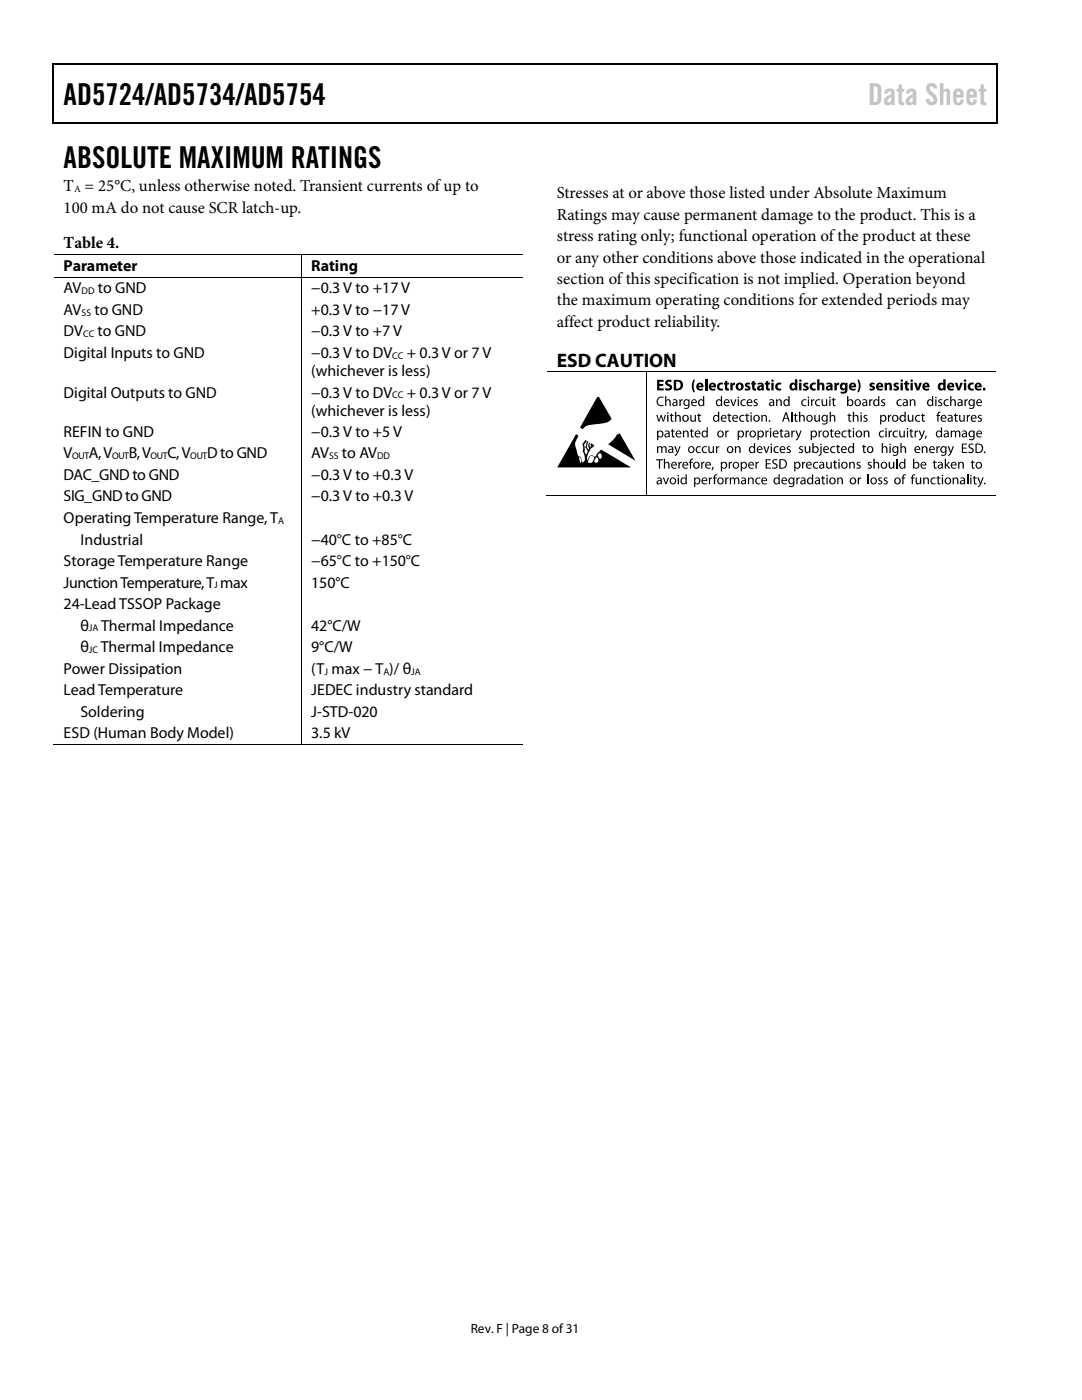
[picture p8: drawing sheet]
<svg xmlns="http://www.w3.org/2000/svg" width="216mm" height="279mm" viewBox="0 0 216 279" stroke-linecap="round" stroke-linejoin="round" font-family="sans-serif">
<defs><g id="words">
<g font-size="6">
<text x="12.7" y="20.9">AD5724/AD5734/AD5754</text>
<text x="12.7" y="33.6">ABSOLUTE MAXIMUM RATINGS</text>
</g>
<text font-size="6" fill="#c1c1c1" x="173.2" y="20.9">Data Sheet</text>
<text font-size="3.9" x="111.1" y="73.2">ESD CAUTION</text>
<g font-size="3.3">
<text x="12.7" y="38.1">T = 25°C, unless otherwise noted. Transient currents of up to</text>
<text x="111.1" y="39.5">Stresses at or above those listed under Absolute Maximum</text>
<text x="12.7" y="42.4">100 mA do not cause SCR latch-up.</text>
<text x="111.1" y="43.8">Ratings may cause permanent damage to the product. This is a</text>
<text x="12.7" y="49.5">Table 4.</text>
<text x="111.1" y="48.1">stress rating only; functional operation of the product at these</text>
<text x="111.1" y="52.4">or any other conditions above those indicated in the operational</text>
<text x="111.1" y="56.7">section of this specification is not implied. Operation beyond</text>
<text x="111.1" y="61">the maximum operating conditions for extended periods may</text>
<text x="111.1" y="65.2">affect product reliability.</text>
</g>
<g font-size="3.2">
<text x="12.7" y="54.1">Parameter</text>
<text x="12.7" y="58.5">AV</text>
<text x="19.5" y="58.5">to GND</text>
<text x="62.1" y="58.5">−0.3 V to +17 V</text>
<text x="62.1" y="54.1">Rating</text>
<text x="12.7" y="62.8">AV</text>
<text x="18.8" y="62.8">to GND</text>
<text x="62.1" y="62.8">+0.3 V to −17 V</text>
<text x="12.7" y="67.1">DV</text>
<text x="12.7" y="71.4">Digital Inputs to GND</text>
<text x="19.5" y="67.1">to GND</text>
<text x="62.1" y="67.1">−0.3 V to +7 V</text>
<text x="62.1" y="71.4">−0.3 V to DV</text>
<text x="81.2" y="71.4">+ 0.3 V or 7 V</text>
<text x="62.1" y="75.1">(whichever is less)</text>
<text x="12.7" y="79.3">Digital Outputs to GND</text>
<text x="62.1" y="79.3">−0.3 V to DV</text>
<text x="62.1" y="82.9">(whichever is less)</text>
<text x="81.2" y="79.3">+ 0.3 V or 7 V</text>
<text x="12.7" y="87.2">REFIN to GND</text>
<text x="62.1" y="87.2">−0.3 V to +5 V</text>
<text x="12.7" y="91.5">V</text>
<text x="12.7" y="95.8">DAC_GND to GND</text>
<text x="17.7" y="91.5">A, V</text>
<text x="25.7" y="91.5">B, V</text>
<text x="33.4" y="91.5">C, V</text>
<text x="41.3" y="91.5">D to GND</text>
<text x="62.1" y="91.5">AV</text>
<text x="62.1" y="95.8">−0.3 V to +0.3 V</text>
<text x="68.2" y="91.5">to AV</text>
<text x="12.7" y="100.1">SIG_GND to GND</text>
<text x="62.1" y="100.1">−0.3 V to +0.3 V</text>
<text x="12.7" y="104.4">Operating Temperature Range, T</text>
<text x="12.7" y="113">Storage Temperature Range</text>
<text x="16" y="108.7">Industrial</text>
<text x="62.1" y="108.7">−40°C to +85°C</text>
<text x="62.1" y="113">−65°C to +150°C</text>
<text x="12.7" y="117.3">JunctionTemperature, T max</text>
<text x="62.1" y="117.3">150°C</text>
<text x="12.7" y="121.6">24-Lead TSSOP Package</text>
<text x="16" y="125.9">θ</text>
<text x="20.2" y="125.9">Thermal Impedance</text>
<text x="62.1" y="125.9">42°C/W</text>
<text x="16" y="130.2">θ</text>
<text x="20.1" y="130.2">Thermal Impedance</text>
<text x="62.1" y="130.2">9°C/W</text>
<text x="12.7" y="134.5">Power Dissipation</text>
<text x="62.1" y="134.5">(T max − T )/ θ</text>
<text x="12.7" y="138.8">Lead Temperature</text>
<text x="16" y="143">Soldering</text>
<text x="62.1" y="138.8">JEDEC industry standard</text>
<text x="62.1" y="143">J-STD-020</text>
<text x="12.7" y="147.4">ESD (Human Body Model)</text>
<text x="62.1" y="147.4">3.5 kV</text>
</g>
<text font-size="2.7" x="93.9" y="266">Rev. F | Page 8 of31</text>
<g font-size="1.9">
<text x="14.8" y="38.3">A</text>
<text x="16.3" y="58.7">DD</text>
<text x="16.3" y="63">SS</text>
<text x="16.6" y="67.3">CC</text>
<text x="78.3" y="71.6">CC</text>
<text x="78.3" y="79.5">CC</text>
<text x="14.4" y="91.7">OUT</text>
<text x="22.4" y="91.7">OUT</text>
<text x="30.1" y="91.7">OUT</text>
<text x="38" y="91.7">OUT</text>
<text x="65.7" y="91.7">SS</text>
<text x="75.3" y="91.7">DD</text>
<text x="55.5" y="104.6">A</text>
<text x="42.7" y="117.4">J</text>
<text x="17.7" y="126">JA</text>
<text x="17.7" y="130.3">JC</text>
<text x="64.7" y="134.6">J</text>
<text x="76.5" y="134.6">A</text>
<text x="82" y="134.6">JA</text>
</g>
</g></defs>
<g fill="#000">
<path d="M10.5 12.7h.3v1h-.3zM10.5 12.7h.3v.3h-.3zM133.3 12.7h.3v.3h-.3zM198.8 12.7h.2v1h-.2zM198.8 12.7h.2v.3h-.2zM10.5 24.4h.3v.2h-.3zM133.1 24.4h.2v.2h-.2zM198.8 24.4h.2v.2h-.2zM60.1 50.7h.2v.2h-.2zM60.1 55.2h.2v.2h-.2zM128.8 74.1h.2v.2h-.2zM131.1 75.8h1.3v.4h-.8v.4h.8v.4h-.8v.5h.8v.4h-1.3z"/>
<path d="M132.7 79.1h.3v.8l.4-.2 .4 .2v1.1h-.2v-.9l-.3-.2-.3 .3v.8h-.3zM132.9 76l.6-.2 .5 .1-.1 .4-.6-.1-.1 .2 .2 .2a.72 .72 0 0 1 .7 .9 .72 .72 0 0 1-1.1 .4l-.3-.1 .1-.4 .7 .1 .1-.2-.1-.2a.69 .69 0 0 1-.7-.4 .69 .69 0 0 1 .1-.7zM138.4 75.8h.3a2.77 2.77 0 0 0 0 2.5 .72 .72 0 0 1-.6-.9v-.8zM140.6 75.7h.5v2.2h-.5zM143.3 76.6l.3-.2h.5h.2l-.1 .4a.45 .45 0 0 0-.7 .4 .45 .45 0 0 0 .7 .3l.1 .4a.82 .82 0 0 1-1.1-.2 .82 .82 0 0 1 .1-1.1zM144.7 76.1l.4-.1v.4h.4v.3h-.4l.1 .8h.3v.4h-.6l-.2-.2v-1h-.2v-.3h.2zM145.7 76.4h.4v.3l.3-.3h.3v.4h-.3l-.2 .2v.9h-.5zM145.7 79.7h.3l.3 1.1 .4-1.1h.3l-.6 1.3h-.2zM148.8 76.5l.4-.2 .5 .2-.1 .3-.5-.1v.2a.56 .56 0 0 1 .6 .7 .56 .56 0 0 1-.8 .3l-.3-.1 .1-.3 .5 .1v-.2l-.1-.1a.48 .48 0 0 1-.4-.6zM150.1 76.1l.5-.1v.4h.3v.3h-.3v.8h.3v.4h-.5l-.3-.2v-1h-.2v-.3h.2zM152.8 76.1l.5-.1v.4h.3v.3h-.3v.8h.3v.4h-.5l-.2-.2-.1-1h-.2v-.3h.2zM154.9 76.6l.3-.2h.5h.2l-.1 .4a.45 .45 0 0 0-.7 .3 .45 .45 0 0 0 .7 .4l.1 .4a.82 .82 0 0 1-1.1-.2 .82 .82 0 0 1 .1-1.1z"/>
<path d="M160.4 76.5l.5-.2 .4 .2-.1 .3-.4-.1v.2a.56 .56 0 0 1 .6 .7 .56 .56 0 0 1-.9 .3l-.3-.1 .1-.3 .6 .1v-.2l-.2-.1a.48 .48 0 0 1-.4-.6zM161.8 76.6l.3-.2h.5h.2l-.1 .4a.45 .45 0 0 0-.7 .3 .45 .45 0 0 0 .7 .4l.1 .4a.82 .82 0 0 1-1.1-.2 .82 .82 0 0 1 .1-1.1zM163.1 75.7h.4v.9a.55 .55 0 0 1 .7-.2 .55 .55 0 0 1 .3 .6v.9h-.5v-1l-.2-.2-.3 .3v.9h-.4zM166.2 79.4h.2v.3h.4v.2h-.4l.1 .9 .2 .1-.1 .2-.2-.1-.2-.2v-.9h-.2v-.2h.2zM166.5 76.4h.4v.3l.3-.3h.2v.4h-.2l-.2 .3v.8h-.5zM171 75.8a.72 .72 0 0 1 .7 .8v.8a.72 .72 0 0 1-.7 .9 2.77 2.77 0 0 0 0-2.5zM173.7 76.5l.4-.2 .4 .2v.3l-.5-.1v.2a.54 .54 0 0 1 .6 .6 .54 .54 0 0 1-.7 .5l-.4-.2v-.3l.4 .1 .2-.1-.4-.3a.43 .43 0 0 1 0-.7zM176.5 76.4h.4v.2l.1-.1a.56 .56 0 0 1 .7-.1 .56 .56 0 0 1 .3 .6v.9h-.5v-1l-.2-.2-.3 .3v.9h-.5zM178.5 76.5l.4-.2 .4 .2v.3l-.5-.1v.2a.54 .54 0 0 1 .6 .6 .54 .54 0 0 1-.7 .5l-.4-.2 .1-.3 .3 .1 .3-.1-.5-.3a.43 .43 0 0 1 0-.7zM180.6 76.1l.5-.1v.4h.3v.3h-.3v.8h.3v.4h-.5l-.2-.2-.1-1h-.2v-.3h.2zM182.4 76.4h.5l.3 1.1 .3-1.1h.5l-.6 1.5h-.5zM189.6 79.1h.2v.8l.5-.2 .4 .2v1.1h-.2v-.9l-.3-.2-.4 .3v.8h-.2z"/>
<path d="M190.5 76.4h.5l.3 1.1 .3-1.1h.5l-.6 1.5h-.4zM193.3 76.6l.3-.2h.5h.2l-.1 .4a.44 .44 0 0 0-.6 .3 .44 .44 0 0 0 .6 .4l.1 .4a.82 .82 0 0 1-1-.2 .82 .82 0 0 1 0-1.1zM119.3 79.2l2.8 4.4-.3 .2a3.7 3.7 0 0 1-2.7 .8l-.7 .1a2.24 2.24 0 0 0-2.1 1l-.6-.4 3-5.2zM123 86.8l.6-.3 3.2 5.5-5.4-3.3 1.1-1.1zM128.8 98.8h.2v.2h-.2zM131.1 89.1h.2v.2l.3-.2h.3l.2 .2 .3-.2h.4l.2 .5v.8h-.2v-1l-.3-.2-.3 .3v.9h-.3v-1l-.2-.2-.3 .3-.1 .9h-.2zM131 82.8h.2l.3 1.1 .3-1.1h.2l.4 1.1 .3-1.1h.2l-.4 1.4h-.3l-.3-1.1-.3 1.1h-.2zM130.9 91.7h1.4v.2h-.6v1.6h-.2v-1.6h-.6zM131.3 79.4l.7-.3 .4 .1v.2a.77 .77 0 0 0-1.1 .7 .77 .77 0 0 0 1.1 .7v.2a.98 .98 0 0 1-1.2-.3 .98 .98 0 0 1 .1-1.3zM132.5 91.5h.2v.9l.4-.2 .4 .2 .1 1.1h-.3v-.9l-.3-.3-.3 .4v.8h-.2zM132.2 95.3h.3l.4 1.1 .4-1.1h.2l-.5 1.3h-.2zM133.8 82.6l.3-.1v.3h.3v.2h-.3v.9l.3 .1-.1 .2h-.3l-.1-.3-.1-.9h-.2v-.2h.2z"/>
<path d="M134.1 85.7l.2-.1v.3h.3v.2h-.3v.9l.3 .1-.1 .2h-.2l-.2-.2v-1h-.3v-.2h.3zM134.7 82.2h.2v.8l.5-.2 .4 .2v1.2h-.2v-1l-.3-.2-.4 .3v.9h-.2zM134.5 89.1h.3l.4 1 .3-1h.3l-.7 1.6-.4 .3-.1-.2 .4-.4zM135.4 92.2h.2v.3l.4-.3v.2h-.2l-.2 .3v.8h-.2zM135.6 79.7h.2v.3l.4-.3v.2h-.2l-.2 .3v.8h-.2zM136.3 85.9h.2v.3l.1-.2a.49 .49 0 0 1 .7 .1l.1 1.2h-.2l-.1-1-.2-.2-.4 .3v.9h-.2zM137.8 91.7l.5-.1v.2h-.3l-.1 .1v.3h.3v.2h-.3v1.1h-.2v-1.1h-.2v-.2h.2zM137.8 85.7l.3-.1v.3h.3v.2h-.3v.9l.3 .1v.2h-.2a.36 .36 0 0 1-.4-.4v-.8h-.2v-.2h.2zM137.7 82.8h.3v1l.3 .2 .3-.2v-1h.3v1.4h-.3v-.3v.2a.47 .47 0 0 1-.8-.1zM139.3 82.6l.3-.1v.3h.3v.2h-.3v.9l.3 .1v.2h-.4l-.2-.3v-.9h-.2zM139 89.2l.5-.2 .4 .1-.1 .2a.51 .51 0 0 0-.8 .5 .51 .51 0 0 0 .8 .4v.2a.7 .7 0 0 1-.9-.2 .7 .7 0 0 1 .1-1zM139.9 92.2h.2v.3l.5-.3v.2l-.4 .3v.8h-.3z"/>
<path d="M140.2 89.2l.5-.2 .4 .1-.1 .2a.51 .51 0 0 0-.7 .4 .51 .51 0 0 0 .7 .5l.1 .2a.71 .71 0 0 1-1-.2 .71 .71 0 0 1 .1-1zM141.4 95.3h.2l.1 .3 .4-.3v.2l-.2 .1-.2 .2v.8h-.3zM142.1 93.2h.3l-.2 .6-.2 .1zM142.6 94.8l.5-.1v.2h-.3l-.1 .1v.3h.3v.2h-.3v1.1h-.3v-1.1h-.1v-.2h.1zM141.3 89.1h.3v.9l.3 .2 .3-.2v-.9h.3v1.3h-.2l-.1-.2v.1a.47 .47 0 0 1-.8-.1zM142.8 89.1h.3v.2l.4-.3v.3h-.2l-.2 .3v.8h-.2zM144.7 95.3h.2v.3l.2-.3h.3v.2l-.3 .1-.1 .2v.8h-.3zM144.7 85.9h.2v.3l.5-.3v.2l-.3 .1-.1 .3v.8h-.3zM145.4 92.2h.2v.3l.5-.3v.2l-.5 .3v.8h-.2zM145.3 82.6l.3-.1v.3h.3v.2h-.3v.9l.3 .1v.2h-.2a.36 .36 0 0 1-.4-.5v-.7h-.2v-.2h.2zM145.6 95.3h.2v.2l.3-.2h.3l.2 .2 .3-.2h.4l.2 .6v.7h-.2v-.9l-.3-.2-.3 .2v.9h-.3v-1a.3 .3 0 0 0-.3-.1 .3 .3 0 0 0-.2 .3v.8h-.3zM146.6 89.1h.2l.1 .2v-.1a.49 .49 0 0 1 .8 0l.1 1.2h-.3v-1l-.3-.2-.3 .3v.9h-.3z"/>
<path d="M147.7 83l.5-.2 .3 .1v.1a.51 .51 0 0 0-.8 .5 .51 .51 0 0 0 .8 .4v.2a.7 .7 0 0 1-.9-.2 .7 .7 0 0 1 .1-.9zM148.8 85.9h.2v.3l.2-.3h.2v.2l-.2 .1-.2 .3v.8h-.2zM147.9 79.9l.6-.2h.3l-.1 .2a.51 .51 0 0 0-.7 .5 .51 .51 0 0 0 .7 .4l.1 .2a.71 .71 0 0 1-.9-.2 .71 .71 0 0 1 0-.9zM148.9 82.6l.2-.1v.3h.4v.2h-.4l.1 .9 .3 .1-.1 .2h-.3l-.2-.3v-.9h-.2v-.2h.2zM149.2 95.3h.3v.2l.1-.1a.49 .49 0 0 1 .7 .1l.1 1.1h-.2l-.1-.9-.3-.2-.3 .2v.9h-.3zM150.4 79.9l.4-.2 .4 .1-.1 .1h-.4v.3a.48 .48 0 0 1 .5 .5 .48 .48 0 0 1-.7 .3h-.2l.1-.2 .3 .1 .3-.2-.3-.3a.4 .4 0 0 1-.3-.5zM150.7 92.2h.2l.1 .3 .4-.3v.2h-.2l-.2 .3v.8h-.2zM150.9 95.5l.5-.2h.3v.2a.51 .51 0 0 0-.8 .5 .51 .51 0 0 0 .8 .4v.2a.7 .7 0 0 1-.9-.2 .7 .7 0 0 1 .1-.9zM151.9 82.8h.2v.2l.1-.1a.48 .48 0 0 1 .8 .1v1.2h-.2v-1l-.3-.2-.3 .3v.9h-.3zM152.3 89.1h.3l.3 1.1 .4-1.1h.3l-.6 1.3h-.2zM152.7 85.9h.2l.1 .3 .4-.3v.2l-.3 .1-.1 .3v.8h-.3zM153.4 83.9h.3v.2h-.3z"/>
<path d="M152.8 91.7h1v.1h-.8v.7h.7v.2h-.7v.6h.8v.2h-1zM154.2 91.9a.79 .79 0 0 1 .9-.2l-.1 .2h-.5a.28 .28 0 0 0-.2 .2 .28 .28 0 0 0 .2 .3 .64 .64 0 0 1 .6 .8 .64 .64 0 0 1-1 .2v-.2a.39 .39 0 0 0 .7 .1 .39 .39 0 0 0-.2-.6 .54 .54 0 0 1-.4-.8zM154.8 79.7h.3v.2l.1-.1a.49 .49 0 0 1 .7 .1l.1 1.1h-.2l-.1-.9-.3-.2-.3 .2v.9h-.2zM154.5 89.2l.6-.2 .3 .1-.1 .2a.51 .51 0 0 0-.7 .4 .51 .51 0 0 0 .7 .5l.1 .2a.71 .71 0 0 1-.9-.2 .71 .71 0 0 1 0-1zM155.7 85.7l.3-.1v.3h.3v.2h-.3v.9l.3 .1-.1 .2h-.3l-.2-.2v-1h-.2v-.2h.2zM157 89.2l.4-.2 .4 .1-.1 .2h-.4v.2a.48 .48 0 0 1 .5 .6 .48 .48 0 0 1-.7 .3l-.2-.1 .1-.1h.3l.3-.2-.3-.2a.4 .4 0 0 1-.3-.6zM157.9 82.2h.2v2h-.2zM157.9 85.9h.2v.3l.5-.3v.2l-.3 .1-.1 .3-.1 .8h-.2zM158.6 82.6l.2-.1v.3h.4v.2h-.4l.1 .9 .3 .1-.1 .2h-.3l-.2-.3v-.9h-.2v-.2h.2zM158.9 95.3h.2v.3l.2-.3h.3v.2l-.3 .1-.2 .3v.7h-.2zM158.7 85.9h.3l.4 1.1 .3-1.1h.3l-.7 1.7-.5 .3v-.2a.46 .46 0 0 0 .4-.5zM159.4 82.2h.3v.8l.4-.2 .4 .2 .1 1.2h-.3v-1l-.3-.2-.3 .2v1h-.3z"/>
<path d="M159.5 89.2l.4-.2 .3 .1-.1 .2h-.4v.2l.2 .1a.41 .41 0 0 1 .3 .4 .41 .41 0 0 1-.2 .4l-.6-.1 .1-.1h.5v-.3l-.2-.1a.4 .4 0 0 1-.3-.6zM160 92.2h.2l.1 .3 .4-.3v.2h-.3l-.1 .3v.8h-.3zM160.1 79.9l.5-.2h.3v.2a.51 .51 0 0 0-.8 .5 .51 .51 0 0 0 .8 .4v.2a.7 .7 0 0 1-.9-.2 .7 .7 0 0 1 .1-.9zM160.6 89.1h.2v.9l.3 .2 .3-.3v-.8h.3v1.3h-.2v-.2l-.1 .1a.47 .47 0 0 1-.8-.1zM161.8 79.7h.2l.1 .3 .4-.3v.2h-.2l-.2 .3v.8h-.3zM162.4 92.4l.5-.2h.4l-.1 .2a.51 .51 0 0 0-.8 .5 .51 .51 0 0 0 .8 .4l.1 .2a.71 .71 0 0 1-1-.2 .71 .71 0 0 1 .1-.9zM163.3 85.9h.2l.1 .3 .4-.3v.2l-.3 .1-.1 .3v.8h-.3zM162.5 82.8h.2l.1 1 .2 .2 .4-.3v-.9h.2v1.4h-.2v-.3l-.1 .2a.47 .47 0 0 1-.8-.1zM162.8 79.9l.5-.2h.4l-.1 .2a.51 .51 0 0 0-.7 .5 .51 .51 0 0 0 .7 .4l.1 .2a.7 .7 0 0 1-1-.2 .7 .7 0 0 1 .1-.9zM164 95.1l.3-.1v.3h.3v.2h-.3v.9l.3 .1-.1 .2h-.3l-.1-.3-.1-.9h-.2v-.2h.2zM163.9 79.7h.3v1l.3 .2 .3-.3v-.9h.3v1.3h-.2l-.1-.2-.1 .1a.46 .46 0 0 1-.7-.1zM165.6 82.2h.2v.8l.4-.2 .4 .2 .1 1.2h-.3v-1l-.3-.2-.3 .3v.9h-.2z"/>
<path d="M164.8 92.2h.3v.9l.3 .2 .3-.2v-.9h.3v1.3h-.2l-.1-.2v.1a.46 .46 0 0 1-.8-.1zM165.8 85.7l.2-.1v.3h.4v.2h-.4v.9l.3 .1 .1 .2h-.3a.36 .36 0 0 1-.3-.4v-.8h-.2v-.2h.2zM165.8 89.2l.5-.2 .4 .1-.1 .2a.51 .51 0 0 0-.7 .5 .51 .51 0 0 0 .7 .4l.1 .2a.71 .71 0 0 1-1-.2 .71 .71 0 0 1 .1-1zM166.4 91.9h.3v.3h.3v.2h-.3v.9h.3v.2h-.4l-.2-.2v-.9h-.2zM167 95.3h.3v.2l.1-.1a.49 .49 0 0 1 .7 .1l.1 1.1h-.3v-.9l-.3-.2-.3 .3v.8h-.2zM167 88.8l.3-.1v.4h.3v.1h-.3v1h.3l-.1 .2h-.3l-.1-.2-.1-1h-.2v-.1h.2zM168.1 86.1l.5-.2 .4 .1-.1 .2a.51 .51 0 0 0-.8 .4 .51 .51 0 0 0 .8 .5v.1a.7 .7 0 0 1-.9-.2 .7 .7 0 0 1 .1-.9zM169.4 92.2h.2l.1 .2 .1-.1a.48 .48 0 0 1 .7 .1l.1 1.1h-.3v-.9l-.3-.3-.3 .4v.8h-.2zM169.3 82.6l.2-.1v.3h.4v.2h-.4l.1 .9 .3 .1v.2h-.4l-.2-.3v-.9h-.2zM169.3 85.7l.3-.1v.3h.3v.2h-.3v.9l.3 .1-.1 .2h-.3l-.2-.2v-1h-.2v-.2h.2zM170.2 82.2h.2v.8l.4-.2 .4 .2 .1 1.2h-.2l-.1-1-.3-.2-.3 .2v1h-.2zM171 92.3l.4-.1h.3v.2h-.5v.2a.48 .48 0 0 1 .6 .6 .48 .48 0 0 1-.7 .3h-.2v-.2l.4 .1 .2-.2-.5-.5z"/>
<path d="M171.2 95.3h.2v.3l.4-.3v.2l-.2 .1-.2 .2v.8h-.2zM172.4 83l.3-.2 .4 .1-.1 .1h-.4v.3l.2 .1a.41 .41 0 0 1 .3 .3 .41 .41 0 0 1-.2 .4h-.6v-.2h.5v-.2l-.2-.1a.4 .4 0 0 1-.2-.6zM172.3 85.9h.2l.1 .3v-.2a.49 .49 0 0 1 .8 .1l.1 1.2h-.3v-1l-.3-.2-.3 .3v.9h-.3zM172.2 88.8l.3-.1v.4h.3v.1h-.3v1h.3l-.1 .2h-.3l-.1-.2-.1-1h-.2v-.1h.2zM173.1 94.7h.3v1.9h-.3zM173.2 92.3l.4-.1h.3v.2h-.5v.2a.47 .47 0 0 1 .6 .6 .47 .47 0 0 1-.7 .3h-.2l.1-.2 .3 .1 .2-.2-.5-.5zM173.4 79.7h.3v.3l.4-.3v.2h-.2l-.2 .3v.8h-.3zM174.3 91.5h.2v.9l.5-.2 .3 .2 .1 1.1h-.2v-.9l-.3-.3-.4 .3v.9h-.2zM175.3 95.5l.4-.2 .3 .1v.1h-.5v.3a.48 .48 0 0 1 .6 .5 .48 .48 0 0 1-.7 .4l-.2-.1 .1-.2 .3 .1 .2-.2-.2-.2a.4 .4 0 0 1-.3-.6zM175.9 79.9l.4-.2 .3 .1-.1 .1h-.4v.3l.2 .1a.41 .41 0 0 1 .3 .3 .41 .41 0 0 1-.2 .4h-.6v-.2h.5l.1-.3-.2-.1a.4 .4 0 0 1-.3-.5zM175.9 88.4h.3v.9l.4-.3 .4 .2 .1 1.2h-.3v-1l-.3-.2-.3 .3v.9h-.3zM176.4 95.5l.4-.2 .3 .1-.1 .1h-.4v.3l.2 .1a.41 .41 0 0 1 .3 .3 .41 .41 0 0 1-.2 .4h-.6v-.2h.6v-.2l-.2-.1a.4 .4 0 0 1-.3-.6z"/>
<path d="M175.6 86.1l.5-.2 .3 .1-.1 .2a.51 .51 0 0 0-.7 .4 .51 .51 0 0 0 .7 .5l.1 .1a.7 .7 0 0 1-.9-.2 .7 .7 0 0 1 .1-.9zM177.2 82.8h.2v.3l.4-.3v.2l-.2 .1-.2 .3v.8h-.2zM177.3 85.9h.2l.1 .3 .2-.3h.2v.2l-.3 .1-.1 .3v.8h-.3zM177.3 92.2h.3v.9l.3 .2 .3-.2v-.9h.3v1.3h-.3v-.2l-.1 .1a.47 .47 0 0 1-.7-.1zM178.8 91.5h.3v2h-.3zM178.3 86.1l.5-.2 .3 .1v.2a.51 .51 0 0 0-.7 .4 .51 .51 0 0 0 .7 .5v.1a.71 .71 0 0 1-.9-.1 .71 .71 0 0 1 .1-1zM179.7 88.4h.2v.9l.4-.3 .4 .2 .1 1.2h-.3v-1l-.3-.2-.3 .3v.9h-.2zM179.1 79.9l.5-.2h.3v.2a.51 .51 0 0 0-.8 .5 .51 .51 0 0 0 .8 .4v.2a.71 .71 0 0 1-.9-.2 .71 .71 0 0 1 .1-.9zM180.2 94.8l.5-.1v.2h-.3l-.1 .1v.3h.3v.2h-.3v1.1h-.2v-1.1h-.2v-.2h.2zM179.4 85.9h.3v1l.3 .2 .3-.2v-1h.2l.1 1.4h-.2l-.1-.2-.1 .1a.46 .46 0 0 1-.7-.1zM181.5 79.7h.2l.1 .2v-.1a.48 .48 0 0 1 .8 .1l.1 1.1h-.3v-.9l-.3-.2-.3 .3v.8h-.3zM181.6 85.7l.3-.1v.3h.3v.2h-.3v.9l.3 .1v.2h-.3l-.2-.2-.1-1h-.1z"/>
<path d="M182.1 94.8l.5-.1v.2h-.3l-.1 .1v.3h.3v.2h-.3v1.1h-.3v-1.1h-.2v-.2h.2zM181.1 82.8h.3v1l.3 .2 .3-.3v-.9h.3v1.4h-.3v-.3l-.1 .2a.46 .46 0 0 1-.7-.1zM182.5 85.9h.2v.3l.5-.3v.2l-.3 .1-.1 .3-.1 .8h-.2zM183.3 85.9h.3l.4 1.1 .3-1.1h.3l-.7 1.7-.5 .3v-.2a.46 .46 0 0 0 .4-.5zM182.7 83l.6-.2 .3 .1-.1 .1a.51 .51 0 0 0-.7 .5 .51 .51 0 0 0 .8 .4v.2a.71 .71 0 0 1-.9-.2 .71 .71 0 0 1 0-.9zM182.7 95.3h.2l.1 1 .2 .2 .4-.3v-.9h.2v1.3h-.2v-.2l-.1 .1a.46 .46 0 0 1-.7 0zM183.9 89.1h.2v.2l.1-.1a.49 .49 0 0 1 .8 0l.1 1.2h-.3v-1l-.3-.2-.3 .3v.9h-.3zM184 82.6l.2-.1v.3h.4v.2h-.4v.9l.3 .1 .1 .2h-.3a.36 .36 0 0 1-.3-.5v-.7h-.2v-.2h.2zM184.2 95.3h.2v.2l.1-.1a.48 .48 0 0 1 .8 .1l.1 1.1h-.3v-.9l-.3-.2-.3 .2v.9h-.3zM184.7 86.9h.2l-.2 .7h-.2zM186.3 91.9h.3v.3h.3v.2h-.3v.9h.3v.2h-.4l-.2-.2v-.9h-.2zM185.9 95.5l.5-.2h.3l-.1 .2a.51 .51 0 0 0-.7 .5 .51 .51 0 0 0 .8 .4v.2a.71 .71 0 0 1-.9-.2 .71 .71 0 0 1 .1-.9z"/>
<path d="M186.8 89.1h.2l.1 .2 .4-.3v.3h-.2l-.2 .3v.8h-.3zM187.2 82.3l.5-.1v.2h-.3l-.1 .2v.2h.3v.2h-.3v1.2h-.3v-1.2h-.2v-.2h.2zM187.3 79.9l.4-.2 .3 .1-.1 .1h-.4v.3l.2 .1a.41 .41 0 0 1 .3 .3 .41 .41 0 0 1-.2 .4h-.6v-.2h.5l.1-.3-.2-.1a.4 .4 0 0 1-.3-.5zM187.1 95.1l.2-.1v.3h.4v.2h-.4l.1 .9 .2 .1 .1 .1-.3 .1a.36 .36 0 0 1-.3-.5v-.7h-.2v-.2h.2zM188.5 91.5h.3v1.3l.5-.6h.3l-.6 .5 .6 .8h-.3l-.4-.6-.1 .1v.5h-.3zM188.5 79.9l.5-.2h.3v.2a.51 .51 0 0 0-.8 .5 .51 .51 0 0 0 .8 .4v.2a.71 .71 0 0 1-.9-.2 .71 .71 0 0 1 .1-.9zM189.1 89.1h.3l.3 1 .4-1h.3l-.6 1.3-.6 .6v-.2l.4-.4zM189.7 85.9h.2v.2l.3-.2h.3l.2 .3 .3-.3 .4 .1 .2 .5v.8h-.2v-1l-.3-.2-.3 .3v.9h-.3v-1l-.2-.2-.4 .3v.9h-.2zM190.1 95.3h.2v.2l.1-.1a.48 .48 0 0 1 .8 .1v1.1h-.2v-.9l-.3-.2-.3 .2-.1 .9h-.2zM190.5 82.6l.3-.1v.3h.3v.2h-.3v.9l.3 .1-.1 .2h-.3l-.1-.3-.1-.9h-.2v-.2h.2zM191.2 92.2h.2v.2l.1-.1a.49 .49 0 0 1 .7 .1l.1 1.1h-.2v-.9l-.3-.3-.4 .4v.8h-.2zM192.4 79.7h.3v.3l.4-.3v.2l-.4 .3v.8h-.2z"/>
<path d="M191.4 82.8h.2l.1 1 .2 .2 .4-.3v-.9h.2v1.4h-.2v-.3l-.1 .2a.46 .46 0 0 1-.7-.1zM191.9 88.5h1v.2h-.7v.6h.7v.2h-.7v.7h.8v.2h-1.1zM192.9 82.8h.2v.3l.5-.3v.2l-.3 .1-.1 .3v.8h-.3zM193 94.7h.2v1.9h-.2zM193.3 88.8a.76 .76 0 0 1 .9-.2v.2l-.4-.1-.3 .2 .1 .3a.64 .64 0 0 1 .7 .9 .64 .64 0 0 1-1.1 .2l.1-.2a.39 .39 0 0 0 .6 .1 .39 .39 0 0 0-.2-.6 .54 .54 0 0 1-.4-.8zM193.9 91.9h.2v.3h.4v.2h-.4l.1 .9h.3l-.1 .2h-.3l-.2-.2v-.9h-.2v-.2h.2zM194.3 95.1l.3-.1v.3h.3v.2h-.3v.9l.3 .1-.1 .2h-.3l-.2-.3v-.9h-.2v-.2h.2zM195.2 83l.4-.2 .3 .1-.1 .1h-.4v.3a.48 .48 0 0 1 .5 .5 .48 .48 0 0 1-.7 .4l-.1-.1v-.2l.4 .1 .2-.2-.6-.5zM195 95.3h.3l.4 1.1 .3-1.1h.3l-.5 1.4-.6 .6-.1-.2 .4-.5zM196.4 90.1h.2v.3h-.2zM196.4 96.4h.2v.2h-.2zM60.1 148.5h.2v.2h-.2z"/>
<path d="M134.4 75.8a1.5 1.5 0 0 1 1.9 .7 1.24 1.24 0 0 1-1.7 1.4h-.2zM134.9 76.2v1.4a.71 .71 0 0 0 .9-.7 .71 .71 0 0 0-.9-.7z"/>
<path d="M139.1 76.6a.72 .72 0 0 1 .9-.2 .72 .72 0 0 1 .3 .9h-.9a.53 .53 0 0 0 .8 .2l.1 .3a.86 .86 0 0 1-1.1-.1 .86 .86 0 0 1-.1-1.1zM139.5 76.7l-.1 .3h.5l-.1-.3z"/>
<path d="M139.5 79.9l.4-.2 .4 .2v-.8h.2v1.9h-.2v-.2a.61 .61 0 0 1-.8 .1 .61 .61 0 0 1-.2-.8zM139.7 79.9a.5 .5 0 0 0-.2 .6 .5 .5 0 0 0 .6 .3l.1-.1a.49 .49 0 0 0 .1-.5 .49 .49 0 0 0-.6-.3z"/>
<path d="M141.6 76.6a.72 .72 0 0 1 .9-.2 .72 .72 0 0 1 .3 .9h-.9l.2 .3 .6-.1 .1 .3a.86 .86 0 0 1-1.1-.1 .86 .86 0 0 1-.1-1.1zM142 76.7l-.1 .3h.5l-.1-.3z"/>
<path d="M143 79.9l.4-.2 .4 .2v-.8h.3v1.9h-.2v-.2a.61 .61 0 0 1-.9 .1 .61 .61 0 0 1-.1-.8zM143.3 79.9a.5 .5 0 0 0-.2 .6 .5 .5 0 0 0 .5 .3 .5 .5 0 0 0 .2-.6 .5 .5 0 0 0-.5-.3z"/>
<path d="M147.2 79.2h.2v.2h-.2zM147.2 79.7h.2v1.3h-.2z"/>
<path d="M146.8 77.1a.81 .81 0 0 1 1.6 0 .81 .81 0 0 1-1.6 0zM147.4 76.8l-.1 .1a.47 .47 0 0 0 .3 .7 .43 .43 0 0 0 .3-.5 .43 .43 0 0 0-.5-.3z"/>
<path d="M151.2 76.5l.3-.1a.65 .65 0 0 1 .9 .6l.1 .9h-.5v-.1a.51 .51 0 0 1-.8 0 .51 .51 0 0 1 .1-.8l.6-.2-.2-.1-.5 .1zM151.6 77.3l-.1 .1 .2 .2 .3-.2v-.2z"/>
<path d="M154 75.8h.3v.3h-.3zM153.9 76.4h.5v1.5h-.5z"/>
<path d="M156.5 79.9l.4-.2 .4 .2v-.8h.3v1.9h-.3v-.2a.61 .61 0 0 1-.8 .1 .61 .61 0 0 1-.2-.8zM156.7 79.9a.5 .5 0 0 0-.2 .6 .5 .5 0 0 0 .6 .3 .5 .5 0 0 0 .2-.6 .5 .5 0 0 0-.6-.3z"/>
<path d="M157.7 76.6l.5-.3 .4 .2v-.8h.5v2.2h-.4v-.2a.64 .64 0 0 1-.8 .2 .64 .64 0 0 1-.4-.7zM158.1 76.8a.41 .41 0 0 0-.1 .5 .41 .41 0 0 0 .5 .2 .43 .43 0 0 0 .1-.5 .43 .43 0 0 0-.5-.2z"/>
<path d="M159.5 75.8h.4v.3h-.4zM159.5 76.4h.4v1.5h-.4z"/>
<path d="M161.2 79.3a.15 .15 0 0 1 .3 0 .15 .15 0 0 1-.3 0zM161.2 79.7h.2v1.3h-.2z"/>
<path d="M165.4 79.3a.15 .15 0 0 1 .3 0 .15 .15 0 0 1-.3 0zM165.5 79.7h.2v1.3h-.2z"/>
<path d="M164.9 76.5l.3-.1a.66 .66 0 0 1 .9 .6l.1 .9h-.5v-.1a.52 .52 0 0 1-.9-.1 .52 .52 0 0 1 .5-.8l.3-.1-.2-.1-.4 .1zM165.3 77.3v.3h.1l.3-.2v-.2z"/>
<path d="M169 79.1h.3v.8a.61 .61 0 0 1 .8-.1 .61 .61 0 0 1 .1 .9 .55 .55 0 0 1-.4 .4 .55 .55 0 0 1-.6-.3v.2h-.2zM169.4 80a.49 .49 0 0 0-.1 .6 .49 .49 0 0 0 .6 .2 .5 .5 0 0 0 .2-.6 .5 .5 0 0 0-.6-.3z"/>
<path d="M167.8 76.6a.58 .58 0 0 1 .9 0v-.2h.4v.4a1.76 1.76 0 0 1-.2 1.6l-.7 .2-.5-.1 .1-.4 .3 .1a.42 .42 0 0 0 .4-.1 .42 .42 0 0 0 .1-.4 .67 .67 0 0 1-.9 0 .67 .67 0 0 1-.1-.9zM168.2 76.8l-.1 .1a.44 .44 0 0 0 .3 .7 .41 .41 0 0 0 .3-.5 .41 .41 0 0 0-.5-.3z"/>
<path d="M169.6 76.6a.72 .72 0 0 1 .9-.2 .72 .72 0 0 1 .3 .9h-1a.53 .53 0 0 0 .9 .2v.3a.86 .86 0 0 1-1.1-.1 .86 .86 0 0 1 0-1.1zM170 76.7l-.2 .3h.6l-.1-.3z"/>
<path d="M175 76.6a.72 .72 0 0 1 .9-.2 .72 .72 0 0 1 .3 .9h-1a.53 .53 0 0 0 .9 .2l.1 .3a.86 .86 0 0 1-1.2-.1 .86 .86 0 0 1 0-1.1zM175.4 76.7l-.2 .3h.6l-.1-.3z"/>
<path d="M174.4 79.9l.4-.2 .4 .2v-.8h.3v1.9h-.2l-.1-.2a.61 .61 0 0 1-.8 .1 .61 .61 0 0 1-.1-.8zM174.7 79.9a.5 .5 0 0 0-.2 .6 .5 .5 0 0 0 .5 .3 .5 .5 0 0 0 .2-.6 .5 .5 0 0 0-.5-.3z"/>
<path d="M179.7 75.8h.4v.3h-.4zM179.7 76.4h.5v1.5h-.5z"/>
<path d="M181.7 75.8h.4v.3h-.4zM181.7 76.4h.4v1.5h-.4z"/>
<path d="M184.2 76.6a.72 .72 0 0 1 .9-.2 .72 .72 0 0 1 .4 .9h-1a.53 .53 0 0 0 .8 .2l.1 .3a.86 .86 0 0 1-1.1-.1 .86 .86 0 0 1-.1-1.1zM184.6 76.7l-.1 .3h.6l-.2-.3z"/>
<path d="M185.1 79.9l.5-.2 .4 .2v-.8h.2v1.9h-.2v-.2a.61 .61 0 0 1-.9 .1 .61 .61 0 0 1-.1-.8zM185.4 79.9a.5 .5 0 0 0-.2 .6 .5 .5 0 0 0 .6 .3 .5 .5 0 0 0 .2-.6 .5 .5 0 0 0-.6-.3z"/>
<path d="M186.6 79.3a.15 .15 0 0 1 .3 0 .15 .15 0 0 1-.3 0zM186.6 79.7h.3v1.3h-.3z"/>
<path d="M187.3 76.6l.5-.3 .4 .2v-.8h.5v2.2h-.4v-.2a.7 .7 0 0 1-1 .1 .7 .7 0 0 1-.1-1zM187.8 76.8l-.2 .1a.44 .44 0 0 0 .3 .7 .42 .42 0 0 0 .3-.5 .42 .42 0 0 0-.4-.3z"/>
<path d="M189.2 76.6a.72 .72 0 0 1 .9-.2 .72 .72 0 0 1 .3 .9h-1a.53 .53 0 0 0 .9 .2v.3a.86 .86 0 0 1-1.1-.1 .86 .86 0 0 1 0-1.1zM189.6 76.7l-.2 .3h.6l-.1-.3z"/>
<path d="M192.4 75.8h.3v.3h-.3zM192.3 76.4h.5v1.5h-.5z"/>
<path d="M194.6 76.6a.72 .72 0 0 1 1-.2 .72 .72 0 0 1 .3 .9h-1l.2 .3 .7-.1v.3a.86 .86 0 0 1-1.1-.1 .86 .86 0 0 1-.1-1.1zM195 76.7l-.1 .3h.6l-.1-.3z"/>
<path d="M115 86.6l-3.8 6.7h14.7l-5.9-3.5-.8 .6-.5 .8-.1-.1a.72 .72 0 0 0-.8-.2 .72 .72 0 0 0-.5 .7l-.1 .3a2.91 2.91 0 0 1 1.3-2.8l.1-.2-.7-.4v.6l-.1 .2-.2-.3 .1-.7-.3 .3v.5l.2 .4-.2 .2-.1-.1a.67 .67 0 0 1-.1-1l.3-.4-.3-.1-.4 1.1 .2 .3a.72 .72 0 0 1-.1 1.2l-.2-.4v-.9a.82 .82 0 0 1 .3-1.2l.1-.2-.3-.2-.6 .8 .2 .7-.1 .8 .3 .8a1.05 1.05 0 0 1-.4 1.4l-.4-1.2a.8 .8 0 0 1-.7-.9l-.1-.4a2.17 2.17 0 0 1 .3-2.6 .43 .43 0 0 0-.3-.6zM115.6 91.2h.2l.1 .4 .1 .6-.2 .2zM117.9 91a.59 .59 0 0 1 .6 .3 .59 .59 0 0 1-.2 .8 .6 .6 0 0 1-1 .1l.2-.6zM119 91.2a.52 .52 0 0 1 .4 .8 .52 .52 0 0 1-.8 .2zM119.3 90.7l.4-.3a.7 .7 0 0 1 0 1.2l-.4-.7z"/>
<path d="M131.1 85.9h.2v.3a.61 .61 0 0 1 .9-.2 .61 .61 0 0 1 .1 .9 .54 .54 0 0 1-.4 .4 .54 .54 0 0 1-.5-.2v.7h-.3zM131.4 86.2a.49 .49 0 0 0 0 .7 .49 .49 0 0 0 .6 .2 .51 .51 0 0 0 .1-.7 .51 .51 0 0 0-.5-.3z"/>
<path d="M131.1 95.4l.1-.1a.58 .58 0 0 1 .9 .5v.8h-.2l-.1-.1a.43 .43 0 0 1-.6 .1 .43 .43 0 0 1 0-.7l.6-.1v-.2a.42 .42 0 0 0-.6 0zM131.3 96.1v.3h.4l.1-.4z"/>
<path d="M133.1 82.4a.15 .15 0 0 1 .3 0 .15 .15 0 0 1-.3 0zM133.1 82.8h.3v1.4h-.3z"/>
<path d="M132.7 86h.1a.58 .58 0 0 1 .8 .5v.8h-.2v-.2a.43 .43 0 0 1-.6 .1 .43 .43 0 0 1 0-.6l.6-.2v-.1a.41 .41 0 0 0-.7-.1zM132.9 86.7v.4h.4l.1-.2v-.3z"/>
<path d="M134.1 92.4a.57 .57 0 0 1 .7-.2 .57 .57 0 0 1 .3 .7h-1a.53 .53 0 0 0 .9 .4v.2a.73 .73 0 0 1-.9-.2 .73 .73 0 0 1 0-.9zM134.3 92.4l-.2 .3h.7l-.1-.3z"/>
<path d="M133.6 96a.7 .7 0 0 1 1.4 0 .7 .7 0 0 1-1.4 0zM134 95.5a.5 .5 0 0 0-.1 .7 .5 .5 0 0 0 .6 .2 .5 .5 0 0 0 .2-.6 .5 .5 0 0 0-.7-.3z"/>
<path d="M133.4 89.1h.1a.58 .58 0 0 1 .9 .5v.8h-.3v-.2a.43 .43 0 0 1-.6 .2 .43 .43 0 0 1 0-.7l.6-.1v-.2a.41 .41 0 0 0-.6-.1zM133.6 89.8v.4h.4l.1-.2v-.3z"/>
<path d="M135 86.1a.58 .58 0 0 1 .7-.1 .58 .58 0 0 1 .3 .6h-1l.3 .5h.6v.1a.74 .74 0 0 1-.9-.1 .74 .74 0 0 1 0-1zM135.2 86.1l-.2 .4h.7l-.1-.4z"/>
<path d="M134.2 79.8l.2-.1a.57 .57 0 0 1 .8 .5v.8h-.2v-.1a.43 .43 0 0 1-.7 .1 .43 .43 0 0 1 0-.7l.6-.1v-.2a.41 .41 0 0 0-.6-.1zM134.5 80.5l-.1 .3h.4l.1-.1v-.3z"/>
<path d="M135.2 94.9a.15 .15 0 0 1 .3 0 .15 .15 0 0 1-.3 0zM135.2 95.3h.3v1.3h-.3z"/>
<path d="M136.3 92.4a.58 .58 0 0 1 .7-.2 .58 .58 0 0 1 .3 .7h-.9l.2 .4h.6v.2a.73 .73 0 0 1-.9-.2 .73 .73 0 0 1 0-.9zM136.6 92.4l-.2 .3h.7l-.1-.3z"/>
<path d="M136.1 83.5a.7 .7 0 0 1 1.4 0 .7 .7 0 0 1-1.4 0zM136.6 83a.5 .5 0 0 0-.2 .7 .5 .5 0 0 0 .6 .2 .5 .5 0 0 0 .2-.6 .5 .5 0 0 0-.6-.3z"/>
<path d="M136 95.5l.4-.2 .4 .2v-.8h.2v1.9h-.2v-.2a.61 .61 0 0 1-.8 .1 .61 .61 0 0 1-.2-.8zM136.2 95.5a.5 .5 0 0 0-.2 .6 .5 .5 0 0 0 .6 .4 .5 .5 0 0 0 .2-.7 .5 .5 0 0 0-.6-.3z"/>
<path d="M136.5 79.9a.51 .51 0 0 1 .9 0v-.2h.2v.4a1.68 1.68 0 0 1-.2 1.4l-.6 .1-.3-.1v-.2a.5 .5 0 0 0 .6 .1 .5 .5 0 0 0 .3-.6 .6 .6 0 0 1-.9 .1 .6 .6 0 0 1-.1-.8zM136.8 79.9a.49 .49 0 0 0-.2 .6 .49 .49 0 0 0 .5 .3 .49 .49 0 0 0 .3-.6 .49 .49 0 0 0-.6-.3z"/>
<path d="M137.3 89.8a.69 .69 0 0 1 1.3 0 .69 .69 0 0 1-1.3 0zM137.7 89.3a.5 .5 0 0 0-.2 .6 .5 .5 0 0 0 .6 .3 .5 .5 0 0 0 .2-.7 .5 .5 0 0 0-.6-.2z"/>
<path d="M138.1 79.9a.57 .57 0 0 1 .7-.2 .57 .57 0 0 1 .3 .7h-1l.3 .4h.5l.1 .2a.73 .73 0 0 1-1-.2 .73 .73 0 0 1 .1-.9zM138.3 79.9l-.2 .3h.7l-.1-.3z"/>
<path d="M138.5 95.3h.2v.2a.62 .62 0 0 1 .9-.1 .62 .62 0 0 1 .1 .9 .54 .54 0 0 1-.4 .4 .54 .54 0 0 1-.6-.2v.7h-.2zM138.8 95.6a.5 .5 0 0 0 0 .6 .5 .5 0 0 0 .5 .2 .5 .5 0 0 0 .2-.6 .5 .5 0 0 0-.5-.3z"/>
<path d="M138.8 86.1a.57 .57 0 0 1 .7-.1 .57 .57 0 0 1 .3 .6h-1l.3 .5h.6v.1a.73 .73 0 0 1-1-.1 .73 .73 0 0 1 .1-1zM139 86.1l-.2 .4h.7l-.1-.4z"/>
<path d="M138.3 92.9a.7 .7 0 0 1 1.4 0 .7 .7 0 0 1-1.4 0zM138.7 92.4a.5 .5 0 0 0-.1 .6 .5 .5 0 0 0 .6 .3 .5 .5 0 0 0 .1-.6 .5 .5 0 0 0-.6-.3z"/>
<path d="M140.1 95.5a.58 .58 0 0 1 .7-.2 .58 .58 0 0 1 .3 .7h-.9l.2 .4h.6l.1 .2a.73 .73 0 0 1-1-.2 .73 .73 0 0 1 0-.9zM140.4 95.5l-.2 .3h.7l-.1-.3z"/>
<path d="M140.9 92.4a.58 .58 0 0 1 .7-.2 .58 .58 0 0 1 .3 .7h-1l.3 .4h.6v.2a.73 .73 0 0 1-1-.2 .73 .73 0 0 1 .1-.9zM141.1 92.4l-.2 .3h.7l-.1-.3z"/>
<path d="M140.2 86.1l.4-.2 .4 .2v-.8h.2v2h-.2v-.2a.61 .61 0 0 1-.8 .1 .61 .61 0 0 1-.2-.9zM140.4 86.2a.5 .5 0 0 0-.2 .6 .5 .5 0 0 0 .6 .3 .5 .5 0 0 0 .2-.6 .5 .5 0 0 0-.6-.3z"/>
<path d="M142.4 83l.4-.2 .5 .2v-.8h.2v2h-.2v-.3a.61 .61 0 0 1-.9 .2 .61 .61 0 0 1-.1-.9zM142.7 83a.5 .5 0 0 0-.2 .7 .5 .5 0 0 0 .6 .3 .5 .5 0 0 0 .2-.6 .5 .5 0 0 0-.6-.4z"/>
<path d="M143.1 96a.7 .7 0 0 1 1.4 0 .7 .7 0 0 1-1.4 0zM143.5 95.5a.5 .5 0 0 0-.1 .7 .5 .5 0 0 0 .6 .2 .5 .5 0 0 0 .1-.6 .5 .5 0 0 0-.6-.3z"/>
<path d="M143.1 86.6a.7 .7 0 0 1 1.4 0 .7 .7 0 0 1-1.4 0zM143.5 86.2a.5 .5 0 0 0-.1 .6 .5 .5 0 0 0 .6 .3 .5 .5 0 0 0 .2-.7 .5 .5 0 0 0-.7-.2z"/>
<path d="M143.8 92.2h.3v.2a.63 .63 0 0 1 .8 0 .63 .63 0 0 1 0 .9 .63 .63 0 0 1-.8 0v.8h-.3zM144.2 92.5a.49 .49 0 0 0-.1 .6 .49 .49 0 0 0 .6 .2 .5 .5 0 0 0 .2-.6 .5 .5 0 0 0-.6-.3z"/>
<path d="M144 83a.57 .57 0 0 1 .7-.2 .57 .57 0 0 1 .3 .7h-.9l.2 .5 .6-.1v.2a.73 .73 0 0 1-.9-.1 .73 .73 0 0 1 0-1zM144.2 83l-.1 .4h.7l-.2-.4z"/>
<path d="M144.6 79.9a.57 .57 0 0 1 .7-.2 .57 .57 0 0 1 .3 .7h-1l.3 .4h.6v.2a.73 .73 0 0 1-1-.2 .73 .73 0 0 1 .1-.9zM144.8 79.9l-.2 .3h.7l-.1-.3z"/>
<path d="M145 89.7a.7 .7 0 0 1 1.4 0 .7 .7 0 0 1-1.4 0zM145.5 89.3a.5 .5 0 0 0-.2 .6 .5 .5 0 0 0 .6 .3 .5 .5 0 0 0 .2-.7 .5 .5 0 0 0-.6-.2z"/>
<path d="M146.3 83a.57 .57 0 0 1 .7-.2 .57 .57 0 0 1 .3 .7h-1a.53 .53 0 0 0 .9 .4v.2a.73 .73 0 0 1-1-.1 .73 .73 0 0 1 .1-1zM146.5 83l-.2 .4h.7l-.1-.4z"/>
<path d="M146.2 92.9a.69 .69 0 0 1 1.3 0 .69 .69 0 0 1-1.3 0zM146.6 92.4a.5 .5 0 0 0-.2 .6 .5 .5 0 0 0 .6 .3 .5 .5 0 0 0 .2-.6 .5 .5 0 0 0-.6-.3z"/>
<path d="M147.2 85.9h.2v.3a.62 .62 0 0 1 .9-.2 .62 .62 0 0 1 .1 .9 .56 .56 0 0 1-.4 .4 .56 .56 0 0 1-.6-.2v.7h-.2zM147.5 86.2a.49 .49 0 0 0 0 .6 .49 .49 0 0 0 .5 .3 .51 .51 0 0 0 .2-.6 .51 .51 0 0 0-.5-.4z"/>
<path d="M147.8 92.2h.2v.2a.62 .62 0 0 1 .9-.1 .62 .62 0 0 1 .1 .8 .54 .54 0 0 1-.4 .5 .54 .54 0 0 1-.6-.3v.8h-.2zM148.1 92.5a.5 .5 0 0 0 0 .6 .5 .5 0 0 0 .5 .2 .5 .5 0 0 0 .2-.6 .5 .5 0 0 0-.5-.3z"/>
<path d="M147.9 95.4l.1-.1a.58 .58 0 0 1 .9 .5v.8h-.2l-.1-.1a.43 .43 0 0 1-.6 .1 .43 .43 0 0 1 0-.7l.6-.1v-.2a.42 .42 0 0 0-.6 0zM148.2 96.1l-.1 .3 .3 .1 .2-.2v-.3z"/>
<path d="M149.1 79.9a.58 .58 0 0 1 .7-.2 .58 .58 0 0 1 .3 .7h-.9l.2 .4h.6l.1 .2a.73 .73 0 0 1-1-.2 .73 .73 0 0 1 0-.9zM149.4 79.9l-.2 .3h.7l-.1-.3z"/>
<path d="M149.4 92.4a.58 .58 0 0 1 .7-.2 .58 .58 0 0 1 .3 .7h-.9l.2 .4h.6l.1 .2a.73 .73 0 0 1-1-.2 .73 .73 0 0 1 0-.9zM149.7 92.4l-.2 .3h.7l-.1-.3z"/>
<path d="M149.7 82.4a.15 .15 0 0 1 .3 0 .15 .15 0 0 1-.3 0zM149.8 82.8h.2v1.4h-.2z"/>
<path d="M149.5 86.6a.7 .7 0 0 1 1.4 0 .7 .7 0 0 1-1.4 0zM150 86.2a.5 .5 0 0 0-.2 .6 .5 .5 0 0 0 .6 .3 .5 .5 0 0 0 .2-.7 .5 .5 0 0 0-.6-.2z"/>
<path d="M149.6 89.2l.4-.2 .4 .2v-.8h.3v2h-.2v-.2a.61 .61 0 0 1-.9 .1 .61 .61 0 0 1-.1-.8zM149.9 89.3a.5 .5 0 0 0-.2 .6 .5 .5 0 0 0 .5 .3 .5 .5 0 0 0 .2-.6 .5 .5 0 0 0-.5-.3z"/>
<path d="M150.3 83.5a.7 .7 0 0 1 1.4 0 .7 .7 0 0 1-1.4 0zM150.7 83a.5 .5 0 0 0-.1 .7 .5 .5 0 0 0 .6 .2 .5 .5 0 0 0 .1-.6 .5 .5 0 0 0-.6-.3z"/>
<path d="M151.1 85.9h.3v.3a.63 .63 0 0 1 .9 0 .63 .63 0 0 1 0 .9 .63 .63 0 0 1-.9 0v.7h-.2zM151.5 86.2a.49 .49 0 0 0-.1 .6 .49 .49 0 0 0 .6 .3 .5 .5 0 0 0 .2-.7 .5 .5 0 0 0-.6-.3z"/>
<path d="M151.2 89.2a.57 .57 0 0 1 .7-.1 .57 .57 0 0 1 .3 .7h-1a.53 .53 0 0 0 .8 .4l.1 .2a.73 .73 0 0 1-1-.2 .73 .73 0 0 1 .1-1zM151.4 89.3l-.2 .3h.7l-.1-.3z"/>
<path d="M152.1 95.5a.58 .58 0 0 1 .7-.2 .58 .58 0 0 1 .3 .7h-1l.3 .4h.6v.2a.73 .73 0 0 1-1-.2 .73 .73 0 0 1 .1-.9zM152.3 95.5l-.2 .3h.7l-.1-.3z"/>
<path d="M153.6 85.6a.15 .15 0 0 1 .3 0 .15 .15 0 0 1-.3 0zM153.6 85.9h.3v1.4h-.3z"/>
<path d="M153.8 88.6h.2v.2h-.2zM153.8 89.1h.2v1.3h-.2z"/>
<path d="M154.4 86.1a.58 .58 0 0 1 .7-.1 .58 .58 0 0 1 .3 .6h-1l.3 .5h.6v.1a.74 .74 0 0 1-1-.1 .74 .74 0 0 1 .1-1zM154.6 86.1l-.2 .4h.7l-.1-.4z"/>
<path d="M153.5 79.8l.2-.1a.58 .58 0 0 1 .8 .5v.8h-.2v-.1a.43 .43 0 0 1-.7 .1 .43 .43 0 0 1 0-.7l.6-.1v-.2a.42 .42 0 0 0-.6-.1zM153.8 80.5v.3h.4v-.4z"/>
<path d="M155.5 91.7a1.02 1.02 0 0 1 1.4 .3 1.02 1.02 0 0 1-.3 1.4l-1.1 .1zM155.8 91.8v1.5a.79 .79 0 0 0 1-.7 .79 .79 0 0 0-1-.8z"/>
<path d="M154.5 95.5l.4-.2 .4 .2v-.8h.3v1.9h-.2v-.2a.61 .61 0 0 1-.9 .1 .61 .61 0 0 1-.1-.8zM154.8 95.5a.5 .5 0 0 0-.2 .6 .5 .5 0 0 0 .5 .4 .5 .5 0 0 0 .2-.7 .5 .5 0 0 0-.5-.3z"/>
<path d="M155.7 89.2a.57 .57 0 0 1 .7-.1 .57 .57 0 0 1 .3 .7h-.9l.2 .4h.6l.1 .2a.73 .73 0 0 1-1-.2 .73 .73 0 0 1 0-1zM156 89.3l-.2 .3h.7l-.1-.3z"/>
<path d="M156.1 95.5a.57 .57 0 0 1 .7-.2 .57 .57 0 0 1 .3 .7h-1a.53 .53 0 0 0 .9 .4v.2a.73 .73 0 0 1-1-.1 .73 .73 0 0 1 .1-1zM156.3 95.5l-.2 .3h.7l-.1-.3z"/>
<path d="M156.7 82.3h.3l.6 1.9h-.2l-.2-.6h-.7l-.2 .6h-.2zM156.8 82.5l-.3 .9h.6z"/>
<path d="M156.6 86h.1a.58 .58 0 0 1 .8 .5v.8h-.2v-.2a.42 .42 0 0 1-.6 .1 .42 .42 0 0 1 0-.6l.6-.2v-.1a.42 .42 0 0 0-.7-.1zM156.8 86.7v.4h.3l.2-.2v-.3z"/>
<path d="M158.4 92.2h.3v.2a.63 .63 0 0 1 .9 0 .63 .63 0 0 1 0 .9 .63 .63 0 0 1-.9 0v.8h-.2zM158.8 92.5a.49 .49 0 0 0-.1 .6 .49 .49 0 0 0 .6 .2 .5 .5 0 0 0 .2-.6 .5 .5 0 0 0-.6-.3z"/>
<path d="M157.5 95.5a.51 .51 0 0 1 .8 0v-.2h.2v.4a1.68 1.68 0 0 1-.2 1.4l-.6 .1-.3-.1 .1-.2a.49 .49 0 0 0 .6 .1 .49 .49 0 0 0 .2-.6 .6 .6 0 0 1-.8 .1 .6 .6 0 0 1-.2-.8zM157.7 95.5a.49 .49 0 0 0-.2 .6 .49 .49 0 0 0 .6 .3 .49 .49 0 0 0 .2-.6 .49 .49 0 0 0-.6-.3z"/>
<path d="M159.8 95.4l.1-.1a.58 .58 0 0 1 .8 .5l.1 .8h-.3v-.1a.43 .43 0 0 1-.6 .1 .43 .43 0 0 1 0-.7l.6-.1v-.2a.43 .43 0 0 0-.7 0zM160 96.1v.3h.4l.1-.4z"/>
<path d="M161 92.4a.57 .57 0 0 1 .7-.2 .57 .57 0 0 1 .3 .7h-.9l.2 .4h.6v.2a.73 .73 0 0 1-.9-.2 .73 .73 0 0 1 0-.9zM161.2 92.4l-.1 .3h.7l-.2-.3z"/>
<path d="M160.9 83.5a.69 .69 0 0 1 1.3 0 .69 .69 0 0 1-1.3 0zM161.3 83a.5 .5 0 0 0-.2 .7 .5 .5 0 0 0 .6 .2 .5 .5 0 0 0 .2-.6 .5 .5 0 0 0-.6-.3z"/>
<path d="M161.7 85.9h.3v.3a.63 .63 0 0 1 .8 0 .63 .63 0 0 1 .1 .9 .63 .63 0 0 1-.9 0v.7h-.2zM162.1 86.2a.49 .49 0 0 0-.1 .6 .49 .49 0 0 0 .6 .3 .5 .5 0 0 0 .2-.7 .5 .5 0 0 0-.6-.3z"/>
<path d="M162.1 88.4h.2v.9a.61 .61 0 0 1 .9-.1 .61 .61 0 0 1 .1 .8 .55 .55 0 0 1-.4 .4 .55 .55 0 0 1-.6-.2v.2h-.2zM162.4 89.4a.49 .49 0 0 0 0 .6 .49 .49 0 0 0 .5 .2 .5 .5 0 0 0 .2-.6 .5 .5 0 0 0-.5-.3z"/>
<path d="M161.2 95.5l.4-.2 .4 .2v-.8h.3v1.9h-.2l-.1-.2a.61 .61 0 0 1-.8 .1 .61 .61 0 0 1-.1-.8zM161.5 95.5a.5 .5 0 0 0-.2 .6 .5 .5 0 0 0 .5 .4 .5 .5 0 0 0 .2-.7 .5 .5 0 0 0-.5-.3z"/>
<path d="M163.7 89.1h.2v1.4l-.1 .3-.4 .2-.1-.2 .3-.1 .1-.3zM163.7 88.6h.2v.2h-.2z"/>
<path d="M162.7 95.4l.1-.1a.58 .58 0 0 1 .8 .5v.8h-.2v-.1a.43 .43 0 0 1-.7 .1 .43 .43 0 0 1 .1-.7l.6-.1-.1-.2a.41 .41 0 0 0-.6 0zM162.9 96.1v.3h.3l.2-.2v-.2z"/>
<path d="M163.5 92.3l.1-.1a.57 .57 0 0 1 .9 .5v.8h-.2l-.1-.1a.43 .43 0 0 1-.6 .1 .43 .43 0 0 1 0-.7l.6-.1v-.2a.41 .41 0 0 0-.6-.1zM163.7 93v.3h.4l.1-.2v-.3z"/>
<path d="M164.4 89.2a.57 .57 0 0 1 .7-.1 .57 .57 0 0 1 .3 .7h-.9l.2 .4h.6v.2a.73 .73 0 0 1-.9-.2 .73 .73 0 0 1 0-1zM164.6 89.3l-.1 .3h.7l-.1-.3z"/>
<path d="M164.1 86.6a.68 .68 0 0 1 1.3 0 .68 .68 0 0 1-1.3 0zM164.5 86.2a.5 .5 0 0 0-.1 .6 .5 .5 0 0 0 .6 .3 .5 .5 0 0 0 .1-.7 .5 .5 0 0 0-.6-.2z"/>
<path d="M164.9 94.9a.15 .15 0 0 1 .3 0 .15 .15 0 0 1-.3 0zM164.9 95.3h.2v1.3h-.2z"/>
<path d="M164.1 83a.51 .51 0 0 1 .8 0l.1-.2h.2l-.1 .4a1.35 1.35 0 0 1-.3 1.5h-.6l-.2-.1 .1-.2a.49 .49 0 0 0 .6 .1 .49 .49 0 0 0 .2-.6 .6 .6 0 0 1-.8 .1 .6 .6 0 0 1-.1-.8zM164.4 83a.49 .49 0 0 0-.2 .6 .49 .49 0 0 0 .5 .3 .49 .49 0 0 0 .2-.6 .49 .49 0 0 0-.5-.3z"/>
<path d="M165.4 96a.7 .7 0 0 1 1.4 0 .7 .7 0 0 1-1.4 0zM165.9 95.5a.5 .5 0 0 0-.2 .7 .5 .5 0 0 0 .6 .2 .5 .5 0 0 0 .2-.6 .5 .5 0 0 0-.6-.3z"/>
<path d="M166.7 86.1a.57 .57 0 0 1 .7-.1 .57 .57 0 0 1 .3 .6h-1a.53 .53 0 0 0 .9 .5v.1a.73 .73 0 0 1-.9-.1 .73 .73 0 0 1 0-1zM166.9 86.1l-.1 .4h.7l-.2-.4z"/>
<path d="M167.3 91.8a.15 .15 0 0 1 .3 0 .15 .15 0 0 1-.3 0zM167.3 92.2h.2v1.3h-.2z"/>
<path d="M168 89.2a.57 .57 0 0 1 .7-.1 .57 .57 0 0 1 .3 .7h-1a.53 .53 0 0 0 .9 .4v.2a.73 .73 0 0 1-1-.2 .73 .73 0 0 1 .1-1zM168.2 89.3l-.2 .3h.7l-.1-.3z"/>
<path d="M167.8 92.9a.7 .7 0 0 1 1.4 0 .7 .7 0 0 1-1.4 0zM168.3 92.4a.5 .5 0 0 0-.2 .6 .5 .5 0 0 0 .6 .3 .5 .5 0 0 0 .2-.6 .5 .5 0 0 0-.6-.3z"/>
<path d="M169.5 96a.7 .7 0 0 1 1.4 0 .7 .7 0 0 1-1.4 0zM170 95.5a.5 .5 0 0 0-.2 .7 .5 .5 0 0 0 .6 .2 .5 .5 0 0 0 .2-.6 .5 .5 0 0 0-.6-.3z"/>
<path d="M170.1 85.6a.15 .15 0 0 1 .3 0 .15 .15 0 0 1-.3 0zM170.2 85.9h.2v1.4h-.2z"/>
<path d="M169.3 89.2l.5-.2 .4 .2v-.8h.2v2h-.2v-.2a.61 .61 0 0 1-.9 .1 .61 .61 0 0 1-.1-.8zM169.6 89.3a.5 .5 0 0 0-.2 .6 .5 .5 0 0 0 .6 .3 .5 .5 0 0 0 .2-.6 .5 .5 0 0 0-.6-.3z"/>
<path d="M170.5 80.4a.68 .68 0 0 1 1.3 0 .68 .68 0 0 1-1.3 0zM170.9 79.9a.5 .5 0 0 0-.1 .7 .5 .5 0 0 0 .6 .2 .5 .5 0 0 0 .1-.6 .5 .5 0 0 0-.6-.3z"/>
<path d="M170.7 86.6a.7 .7 0 0 1 1.4 0 .7 .7 0 0 1-1.4 0zM171.1 86.2a.5 .5 0 0 0-.1 .6 .5 .5 0 0 0 .6 .3 .5 .5 0 0 0 .2-.7 .5 .5 0 0 0-.7-.2z"/>
<path d="M171.7 82.4a.15 .15 0 0 1 .3 0 .15 .15 0 0 1-.3 0zM171.7 82.8h.3v1.4h-.3z"/>
<path d="M172.1 79.8l.1-.1a.58 .58 0 0 1 .9 .5v.8h-.2l-.1-.1a.43 .43 0 0 1-.6 .1 .43 .43 0 0 1 0-.7l.6-.1v-.2a.4 .4 0 0 0-.6-.1zM172.3 80.5v.3h.3l.2-.1v-.3z"/>
<path d="M172.9 89.7a.7 .7 0 0 1 1.4 0 .7 .7 0 0 1-1.4 0zM173.4 89.3a.5 .5 0 0 0-.2 .6 .5 .5 0 0 0 .6 .3 .5 .5 0 0 0 .2-.7 .5 .5 0 0 0-.6-.2z"/>
<path d="M173.6 96a.7 .7 0 0 1 1.4 0 .7 .7 0 0 1-1.4 0zM174.1 95.5a.5 .5 0 0 0-.2 .7 .5 .5 0 0 0 .6 .2 .5 .5 0 0 0 .2-.6 .5 .5 0 0 0-.6-.3z"/>
<path d="M175.6 82.8h.2v.2a.62 .62 0 0 1 .9-.1 .62 .62 0 0 1 .1 .9 .56 .56 0 0 1-.4 .4 .56 .56 0 0 1-.5-.2v.7h-.3zM175.9 83.1a.49 .49 0 0 0 0 .6 .49 .49 0 0 0 .6 .2 .51 .51 0 0 0 .1-.6 .51 .51 0 0 0-.5-.3z"/>
<path d="M175.7 92.9a.7 .7 0 0 1 1.4 0 .7 .7 0 0 1-1.4 0zM176.1 92.4a.5 .5 0 0 0-.1 .6 .5 .5 0 0 0 .6 .3 .5 .5 0 0 0 .2-.6 .5 .5 0 0 0-.7-.3z"/>
<path d="M176.6 85.6a.2 .2 0 0 1 .4 0 .2 .2 0 0 1-.4 0zM176.7 85.9h.2v1.4h-.2z"/>
<path d="M177.4 88.7a.2 .2 0 0 1 .4 0 .2 .2 0 0 1-.4 0zM177.5 89.1h.2v1.3h-.2z"/>
<path d="M177.9 83.5a.7 .7 0 0 1 1.4 0 .7 .7 0 0 1-1.4 0zM178.4 83a.5 .5 0 0 0-.2 .7 .5 .5 0 0 0 .6 .2 .5 .5 0 0 0 .2-.6 .5 .5 0 0 0-.6-.3z"/>
<path d="M178.4 96a.7 .7 0 0 1 1.4 0 .7 .7 0 0 1-1.4 0zM178.9 95.5a.5 .5 0 0 0-.2 .7 .5 .5 0 0 0 .6 .2 .5 .5 0 0 0 .2-.6 .5 .5 0 0 0-.6-.3z"/>
<path d="M178.2 89.2a.51 .51 0 0 1 .8 .1l.1-.2h.2v.3a1.35 1.35 0 0 1-.4 1.5h-.6h-.2l.1-.2a.49 .49 0 0 0 .6 0 .49 .49 0 0 0 .2-.5 .6 .6 0 0 1-.8 .1 .6 .6 0 0 1-.1-.9zM178.5 89.3a.49 .49 0 0 0-.2 .6 .49 .49 0 0 0 .5 .3 .49 .49 0 0 0 .2-.6 .49 .49 0 0 0-.5-.3z"/>
<path d="M179.6 92.3l.4-.1 .4 .1v-.8h.3v2h-.3v-.2a.61 .61 0 0 1-.8 .1 .61 .61 0 0 1-.1-.8zM179.8 92.4a.5 .5 0 0 0-.2 .6 .5 .5 0 0 0 .6 .3 .5 .5 0 0 0 .2-.6 .5 .5 0 0 0-.6-.3z"/>
<path d="M179.7 83l.4-.2 .4 .2v-.8h.2v2h-.2v-.3a.61 .61 0 0 1-.8 .2 .61 .61 0 0 1-.2-.9zM179.9 83a.5 .5 0 0 0-.2 .7 .5 .5 0 0 0 .6 .3l.1-.1a.49 .49 0 0 0 .1-.6 .49 .49 0 0 0-.6-.3z"/>
<path d="M181 85.5h.2v.2h-.2zM181 85.9h.2v1.4h-.2z"/>
<path d="M180.2 79.8l.1-.1a.58 .58 0 0 1 .9 .5v.8h-.3v-.1a.43 .43 0 0 1-.7 .1 .43 .43 0 0 1 .1-.7l.6-.1v-.2a.41 .41 0 0 0-.7-.1zM180.4 80.5v.3h.4l.1-.2v-.2z"/>
<path d="M182.2 91.5h.2v.9a.62 .62 0 0 1 .9-.1 .62 .62 0 0 1 .1 .8 .55 .55 0 0 1-.4 .5 .55 .55 0 0 1-.6-.3v.2h-.2zM182.5 92.5a.5 .5 0 0 0 0 .6 .5 .5 0 0 0 .5 .2 .51 .51 0 0 0 .2-.6 .51 .51 0 0 0-.5-.3z"/>
<path d="M182.6 89.2a.58 .58 0 0 1 .7-.1 .58 .58 0 0 1 .3 .7h-.9l.2 .4h.6l.1 .2a.74 .74 0 0 1-1-.2 .74 .74 0 0 1 0-1zM182.9 89.3l-.2 .3h.7l-.1-.3z"/>
<path d="M183.8 92.4a.57 .57 0 0 1 .8-.2 .57 .57 0 0 1 .2 .7h-.9a.53 .53 0 0 0 .8 .4l.1 .2a.73 .73 0 0 1-1-.2 .73 .73 0 0 1 0-.9zM184.1 92.4l-.2 .3h.7l-.1-.3z"/>
<path d="M185.5 89.2a.57 .57 0 0 1 .8-.1 .57 .57 0 0 1 .2 .7h-.9a.53 .53 0 0 0 .8 .4l.1 .2a.73 .73 0 0 1-1-.2 .73 .73 0 0 1 0-1zM185.8 89.3l-.2 .3h.7l-.1-.3z"/>
<path d="M187.8 83a.57 .57 0 0 1 .8-.2 .57 .57 0 0 1 .2 .7h-.9l.2 .5 .6-.1 .1 .2a.73 .73 0 0 1-1-.1 .73 .73 0 0 1 0-1zM188.1 83l-.2 .4h.7l-.1-.4z"/>
<path d="M186.9 86.1l.4-.2 .4 .2v-.8h.3v2h-.2v-.2a.61 .61 0 0 1-.9 .1 .61 .61 0 0 1-.1-.9zM187.2 86.2a.5 .5 0 0 0-.2 .6 .5 .5 0 0 0 .5 .3 .5 .5 0 0 0 .2-.6 .5 .5 0 0 0-.5-.3z"/>
<path d="M187.9 94.8h.3v.2h-.3zM187.9 95.3h.3v1.3h-.3z"/>
<path d="M187.2 92.3l.1-.1a.59 .59 0 0 1 .8 .5l.1 .8h-.3v-.1a.43 .43 0 0 1-.7 .1 .43 .43 0 0 1 .1-.7l.6-.1v-.2a.41 .41 0 0 0-.7-.1zM187.4 93v.3h.4l.1-.2v-.3z"/>
<path d="M187.8 89.2a.52 .52 0 0 1 .8 .1v-.2h.3v.3a1.68 1.68 0 0 1-.2 1.4l-.7 .2-.3-.1 .1-.2a.5 .5 0 0 0 .6 0 .5 .5 0 0 0 .2-.5 .64 .64 0 0 1-.9 0 .64 .64 0 0 1 .1-1zM188.1 89.3a.49 .49 0 0 0-.2 .6 .49 .49 0 0 0 .5 .3 .49 .49 0 0 0 .2-.6 .49 .49 0 0 0-.5-.3z"/>
<path d="M188.5 96a.7 .7 0 0 1 1.4 0 .7 .7 0 0 1-1.4 0zM188.9 95.5a.5 .5 0 0 0-.2 .7 .5 .5 0 0 0 .6 .2 .5 .5 0 0 0 .2-.6 .5 .5 0 0 0-.6-.3z"/>
<path d="M188.4 86h.1a.58 .58 0 0 1 .8 .5v.8h-.2v-.2a.42 .42 0 0 1-.6 .1 .42 .42 0 0 1 0-.6l.6-.2v-.1a.4 .4 0 0 0-.7-.1zM188.6 86.7v.4h.3l.2-.2v-.3z"/>
<path d="M189.9 92.4a.58 .58 0 0 1 .7-.2 .58 .58 0 0 1 .3 .7h-1l.3 .4h.6v.2a.73 .73 0 0 1-.9-.2 .73 .73 0 0 1 0-.9zM190.1 92.4l-.2 .3h.8l-.2-.3z"/>
<path d="M189.1 82.9l.2-.1a.57 .57 0 0 1 .8 .5v.9h-.2v-.2a.43 .43 0 0 1-.7 .1 .43 .43 0 0 1 .1-.7l.6-.1-.1-.1a.41 .41 0 0 0-.6-.1zM189.4 83.6v.3h.3l.2-.1v-.3z"/>
<path d="M191.1 79.8l.1-.1a.58 .58 0 0 1 .9 .5v.8h-.2l-.1-.1a.43 .43 0 0 1-.6 .1 .43 .43 0 0 1 0-.7l.6-.1v-.2a.41 .41 0 0 0-.6-.1zM191.3 80.5v.3h.4l.1-.2v-.2z"/>
<path d="M191.6 95.4l.1-.1a.58 .58 0 0 1 .9 .5v.8h-.2v-.1a.43 .43 0 0 1-.7 .1 .43 .43 0 0 1 0-.7l.6-.1v-.2a.41 .41 0 0 0-.6 0zM191.9 96.1l-.1 .3h.4l.1-.2v-.2z"/>
<path d="M192 86h.1a.59 .59 0 0 1 .9 .5v.8h-.3v-.2a.43 .43 0 0 1-.6 .1 .43 .43 0 0 1 0-.6l.6-.2v-.1a.41 .41 0 0 0-.6-.1zM192.2 86.7v.4h.4l.1-.2v-.3z"/>
<path d="M193.6 94.9a.15 .15 0 0 1 .3 0 .15 .15 0 0 1-.3 0zM193.6 95.3h.2v1.3h-.2z"/>
<path d="M193.9 83a.58 .58 0 0 1 .7-.1 .58 .58 0 0 1 .3 .6h-1l.3 .5 .5-.1 .1 .2a.73 .73 0 0 1-1-.1 .73 .73 0 0 1 .1-1zM194.1 83l-.2 .4h.7l-.1-.4z"/>
<path d="M193.4 79.9a.51 .51 0 0 1 .9 0v-.2h.2v.4a1.68 1.68 0 0 1-.2 1.4l-.7 .1-.3-.1 .1-.2a.49 .49 0 0 0 .6 .1 .49 .49 0 0 0 .2-.6 .63 .63 0 0 1-.9 0 .63 .63 0 0 1 .1-.9zM193.7 79.9a.5 .5 0 0 0-.2 .6 .5 .5 0 0 0 .5 .3 .49 .49 0 0 0 .2-.6 .49 .49 0 0 0-.5-.3z"/>
<path d="M193.4 86.1a.51 .51 0 0 1 .9 0v-.2h.2v.4a1.68 1.68 0 0 1-.2 1.4l-.7 .1h-.2v-.2a.49 .49 0 0 0 .6 0 .49 .49 0 0 0 .2-.5 .63 .63 0 0 1-.9-.1 .63 .63 0 0 1 .1-.9zM193.7 86.2a.5 .5 0 0 0-.2 .6 .5 .5 0 0 0 .5 .3 .49 .49 0 0 0 .2-.6 .49 .49 0 0 0-.5-.3z"/>
<path d="M194.6 88.6a1.02 1.02 0 0 1 1.4 .3 1.02 1.02 0 0 1-.3 1.4l-1.1 .1zM194.9 88.7v1.5a.79 .79 0 0 0 1-.7 .79 .79 0 0 0-1-.8z"/>
<path d="M195 79.9a.57 .57 0 0 1 .7-.2 .57 .57 0 0 1 .3 .7h-1l.2 .4h.6l.1 .2a.73 .73 0 0 1-1-.2 .73 .73 0 0 1 .1-.9zM195.2 79.9l-.2 .3h.7l-.1-.3z"/>
<path d="M195 86.1a.57 .57 0 0 1 .7-.1 .57 .57 0 0 1 .3 .6h-1l.2 .5h.6l.1 .1a.73 .73 0 0 1-1-.1 .73 .73 0 0 1 .1-1zM195.2 86.1l-.2 .4h.7l-.1-.4z"/>
<path d="M194.6 92.9a.7 .7 0 0 1 1.4 0 .7 .7 0 0 1-1.4 0zM195.1 92.4a.5 .5 0 0 0-.2 .6 .5 .5 0 0 0 .6 .3 .5 .5 0 0 0 .2-.6 .5 .5 0 0 0-.6-.3z"/>
<circle cx="196.4" cy="77.7" r=".28"/>
</g>
<path d="M10.7 13.7v10.7M10.8 12.8h122.5M133.6 12.8h65.2M198.9 13.7v10.7M10.8 24.5h188" fill="none" stroke="#000" stroke-width=".25"/>
<g fill="none" stroke="#000" stroke-width=".2">
<path d="M10.8 50.8h49.3M10.8 55.3h49.3M60.2 50.9v4.3M60.2 55.4v93.1M60.3 50.8h44M60.3 55.3h44M109.2 74.2h19.6M128.9 74.3v24.5M129 74.2h69.8M109 98.9h19.8M129 98.9h69.8M10.5 148.6h49.6"/>
<path d="M60.3 148.6h44"/>
</g>
<use href="#words"/>
</svg>
